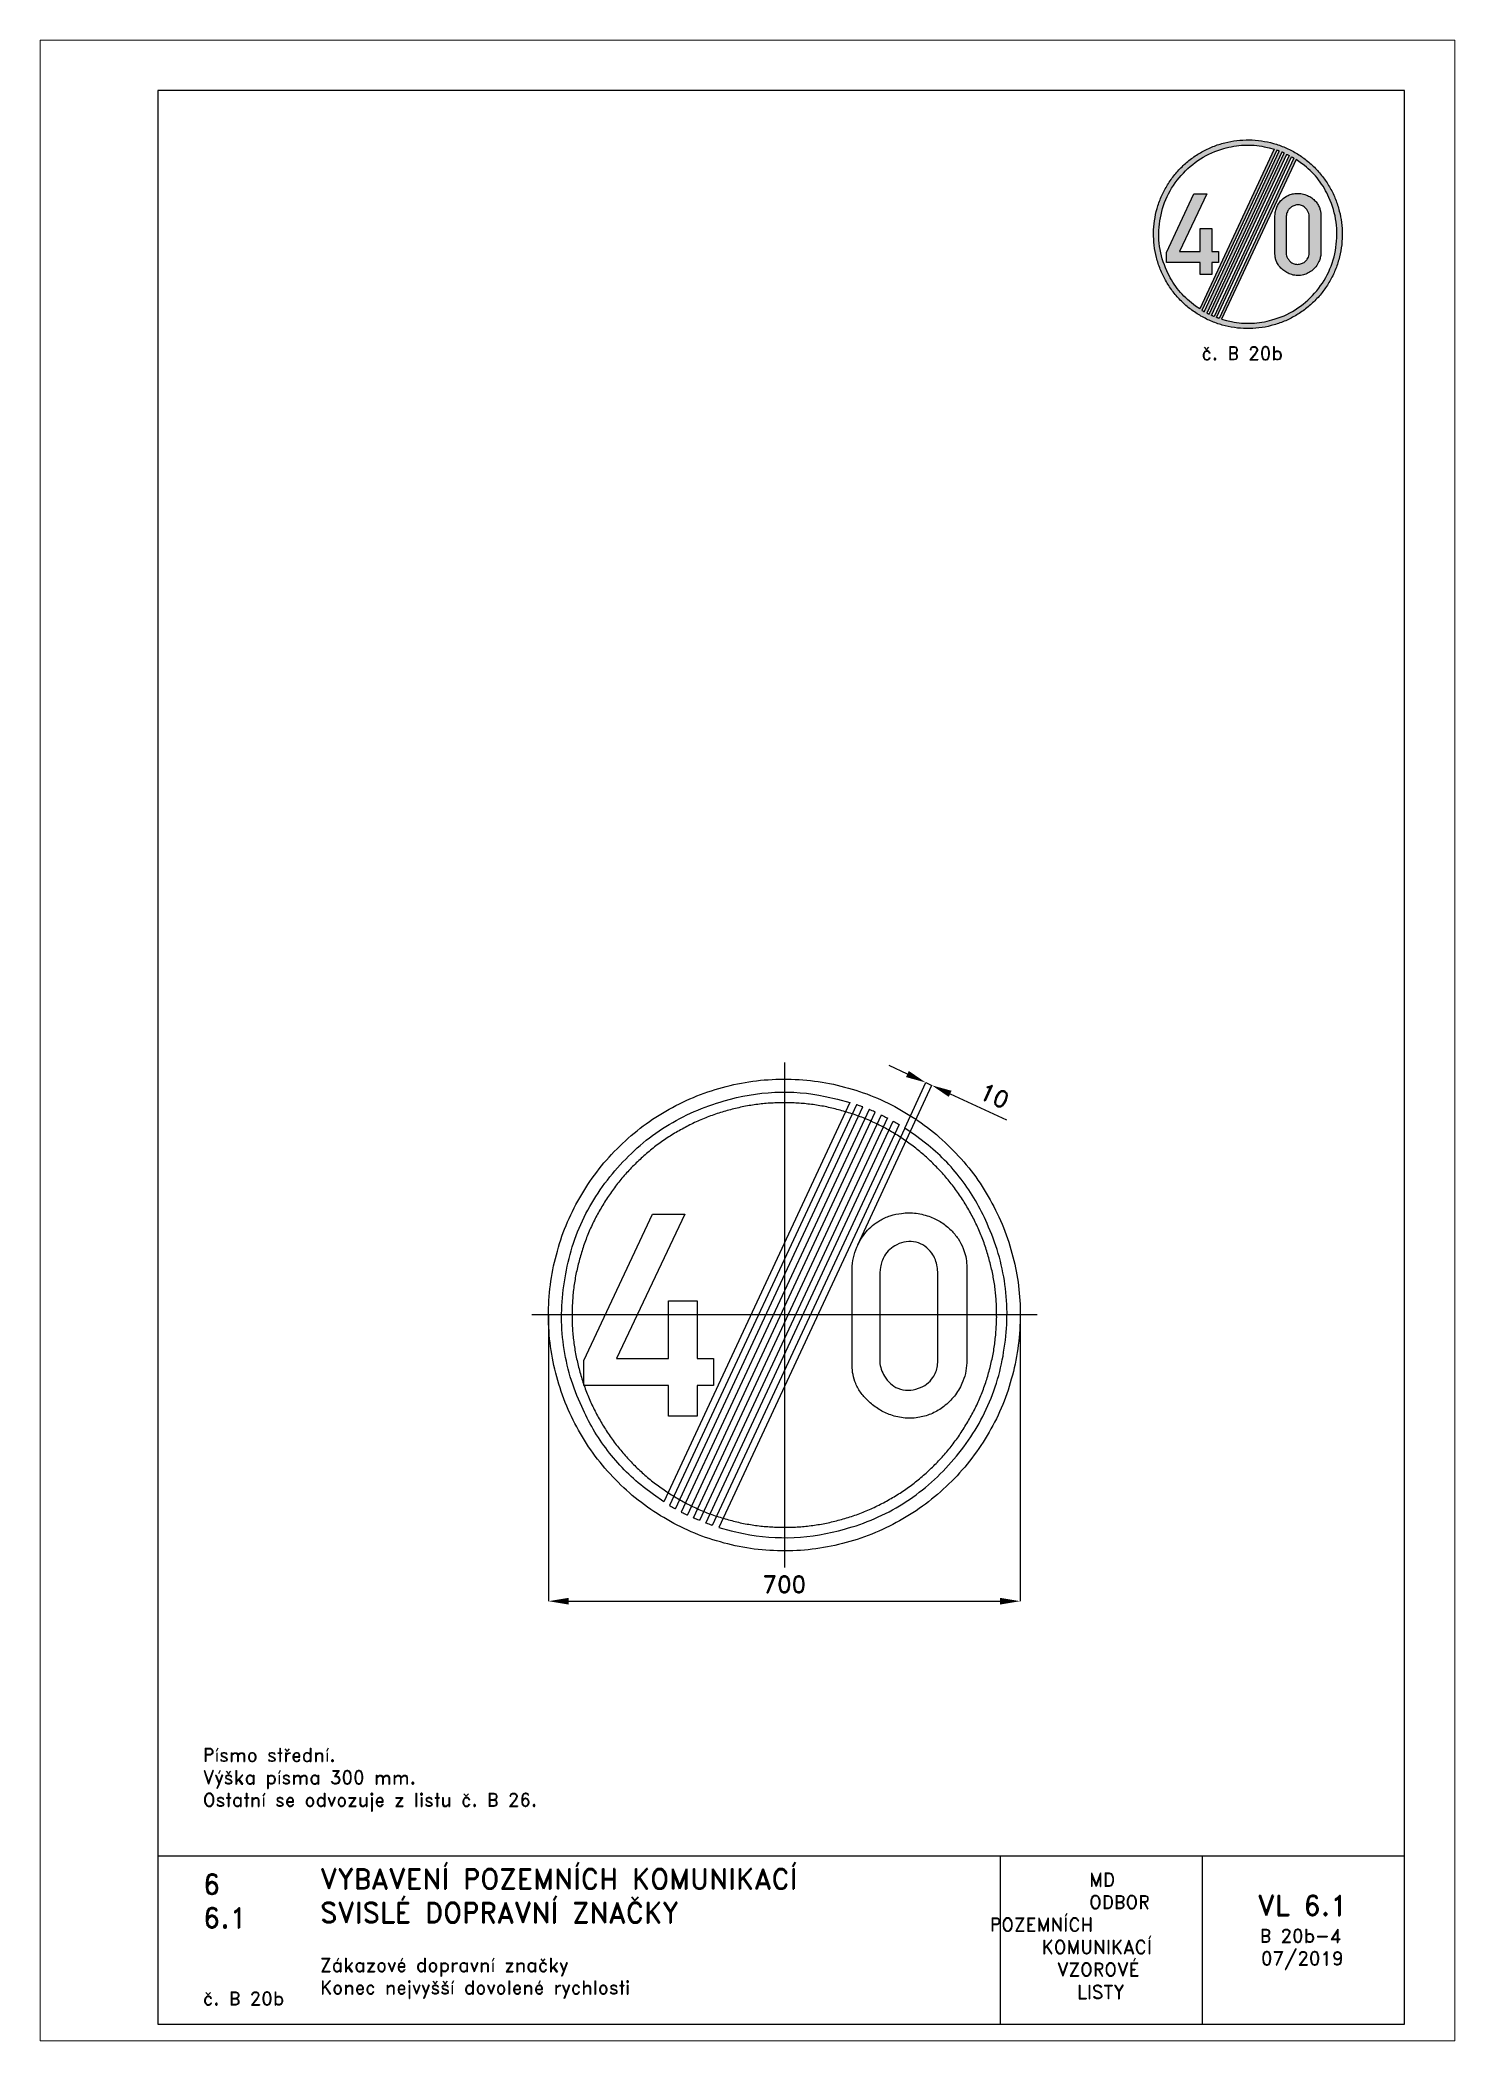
# Paper-space layout 'B 20b-4' of a CAD drawing. Header units: millimetres. Extents: x 0 to 210, y 0 to 297.
# The model-space entities are those that its viewports show. They can reach past a viewport. Long polylines and large blocks are cut down to what shows.
import ezdxf

# ---------------------------------------------------------------- set-up
doc = ezdxf.new("R2010")
doc.units = ezdxf.units.MM
doc.header["$LTSCALE"] = 5
doc.linetypes.add('ČERCHOVANÁX2', pattern=[2, 1, -0.5, 0, -0.5])
doc.linetypes.add('ČÁRKOVANÁX2', pattern=[1.5, 1, -0.5])
for name, color, linetype in [('Kóty', 2, 'Continuous'), ('Rozpiska', 7, 'Continuous'), ('Značka', 7, 'Continuous')]:
    doc.layers.add(name, color=color, linetype=linetype)
doc.layers.add('Rámeček', color=6, linetype='Continuous', plot=False)
doc.styles.get("Standard").update_dxf_attribs({"font": 'romand.shx', "height": 25})
doc.dimstyles.get("Standard").update_dxf_attribs({"dimtxt": 25, "dimasz": 30, "dimexe": 0.18, "dimexo": 0.0625, "dimgap": 12.5, "dimtad": 1, "dimdec": 0, "dimzin": 0, "dimdsep": 46, "dimtxsty": 'Standard', "dimcen": 0.09, "dimadec": 0, "dimazin": 0, "dimtfac": 1, "dimtdec": 0, "dimtofl": 0, "dimtmove": 0, "dimatfit": 3, "dimfxl": 1, "dimtolj": 1, "dimtzin": 0, "dimarcsym": 0})

psp = doc.layouts.new('B 20b-4')

# ---------------------------------------------------------------- texts
at = {"layer": 'Rozpiska', "color": 7, "attachment_point": 1}
for s, width, heights, insert, char_height in [('\\pi7.08671;{\\C6;č. B 20b}', 27.98293665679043, [2.666666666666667], (165.2758677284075, 251.5084026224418), 2), ('Písmo střední.\\PVýška písma 300 mm.{\\H1.83333x; }\\POstatní se odvozuje z listu č. B 26. {\\H1.55556x; }', 155.5010732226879, [0], (24.16971776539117, 43.46028045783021), 2), ('6', 149.04217740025, [0], (24.16971776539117, 24.77143633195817), 3), ('{\\C6;VYBAVENÍ POZEMNÍCH KOMUNIKACÍ\\P}SVISLÉ DOPRAVNÍ ZNAČKY{\\H1.34524x; }', 149.04217740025, [0], (41.56166878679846, 25.56072462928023), 3), ('\\pi14.7414;{\\C6;MD\\P\\pi2.36044;}ODBOR POZEMNÍCH{\\H1.57143x; }\\P\\pi7.69378;KOMUNIKACÍ{\\H1.5x; }\\P\\pi9.97949;{\\C6;VZOROVÉ\\H1.47619x; \\H0.67742x;\\P\\pi12.93187;LISTY\\H1.26984x; }', 33.10184048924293, [0], (140.9534725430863, 24.94523992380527), 2), ('\\pi1.03113;{\\H1.5x;\\C6;VL 6.1\\P\\pi1.36443;\\H0.66667x;B 20b-4\\H1.66666x; \\H0.6x;\\P\\pi1.5549;07/2019\\H1.80159x; }', 16.06225436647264, [0], (179.6550617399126, 21.60975232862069), 2), ('6.1', 149.04217740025, [0], (24.16971776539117, 19.77734483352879), 3), ('{\\C6;Zákazové dopravní značky\\P}Konec nejvyšší dovolené rychlosti{\\H1.83333x; }', 149.04217740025, [0], (41.56166878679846, 12.28505153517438), 2), ('{\\C6;č. B 20b}', 21.57220710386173, [2.666666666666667], (24.16971776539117, 7.302420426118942), 2)]:
    psp.add_mtext_dynamic_manual_height_columns(s, width=width, gutter_width=100, heights=heights, dxfattribs=dict(at, insert=insert, char_height=char_height))

msp = doc.modelspace()

# ---------------------------------------------------------------- texts
at = {"layer": 'Kóty', "insert": (311.8935763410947, 325.3177540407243), "char_height": 25, "attachment_point": 5, "rotation": 335.1333430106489}
msp.add_mtext('\\A1;10', dxfattribs=at)

# ---------------------------------------------------------------- blocks, each defined once
blk = doc.blocks.new('*D2')
at = {"layer": 'Defpoints', "color": 0, "transparency": 16777216}
for p in [(-350.0407403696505, 0), (349.9689999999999, -3.464999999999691), (349.9689999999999, -424.8172426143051)]:
    blk.add_point(p, dxfattribs=at)
at = {"layer": 'Kóty', "color": 0, "lineweight": -2, "transparency": 16777216}
for p, q in [((-350.0407403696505, -0.0625), (-350.0407403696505, -424.9972426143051)), ((349.9689999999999, -3.527499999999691), (349.9689999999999, -424.9972426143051)), ((-320.0407403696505, -424.8172426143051), (319.9689999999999, -424.8172426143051))]:
    blk.add_line(p, q, dxfattribs=at)
at = {"layer": 'Kóty', "color": 0, "transparency": 16777216}
for points in [[(-320.0407403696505, -419.8172426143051), (-320.0407403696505, -429.8172426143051), (-350.0407403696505, -424.8172426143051)], [(319.9689999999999, -419.8172426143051), (319.9689999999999, -429.8172426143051), (349.9689999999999, -424.8172426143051)]]:
    blk.add_solid(points, dxfattribs=at)
at = {"layer": 'Kóty', "color": 0, "transparency": 16777216, "insert": (-0.03587018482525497, -399.8172426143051), "char_height": 25, "attachment_point": 5}
blk.add_mtext('\\A1;700', dxfattribs=at)

# ---------------------------------------------------------------- dimensions: what is measured, and where the dimension line sits
at = {"layer": 'Kóty'}
dim = msp.add_linear_dim(base=(349.9689999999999, -424.8172426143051), p1=(-350.0407403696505, 0), p2=(349.9689999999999, -3.464999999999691), dimstyle='Standard', dxfattribs=at)
dim.commit()
dim.dimension.update_dxf_attribs({"geometry": '*D2', "text_midpoint": (-0.03587018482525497, -399.8172426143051)})

# ---------------------------------------------------------------- linework, layer by layer
at = {"layer": 'Kóty'}
for p, q in [((182.6626533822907, 357.6587466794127), (155.4439869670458, 370.2739834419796)), ((109.2159277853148, 104.3116857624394), (218.9364865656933, 341.0450380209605)), ((178.9330000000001, 277.2400000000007), (209.957011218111, 345.2068219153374)), ((246.0794615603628, 328.2664892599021), (329.4636301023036, 289.6198115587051))]:
    msp.add_line(p, q, dxfattribs=at)
msp.add_lwpolyline([(209.8813197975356, 345.0435099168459), (218.8607951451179, 340.881726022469)], dxfattribs=at)
for points in [[(184.7651928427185, 362.1951910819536), (180.5601139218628, 353.122302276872), (209.8813197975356, 345.0435099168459)], [(248.1820010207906, 332.8029336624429), (243.976922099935, 323.7300448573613), (218.8607951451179, 340.881726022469)]]:
    msp.add_solid(points, dxfattribs=at)
at = {"layer": 'Značka', "color": 6, "linetype": 'ČERCHOVANÁX2', "lineweight": 25, "ltscale": 5}
for p, q in [((0, 375), (0, -375)), ((375.0000000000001, 0), (-375, 0))]:
    msp.add_line(p, q, dxfattribs=at)
at = {"layer": 'Značka', "color": 5}
for points in [[(349.9879999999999, -0.02999999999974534, -0.00162509), (349.9799999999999, -2.319999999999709), (349.958, -4.609999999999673, -0.0321675), (346.474, -50.23999999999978, -0.0357231), (336.8469999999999, -95.02999999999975, -0.0366652), (321.8149999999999, -138.29, -0.0347532), (300.7799999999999, -178.9799999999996, -0.0340411), (274.9499999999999, -216.8000000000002, -0.034446), (244.2149999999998, -250.7399999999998, -0.0345657), (209.4989999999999, -280.5900000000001, -0.03442290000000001), (171.0049999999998, -305.3999999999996, -0.0343894), (129.737, -325.25, -0.0344172), (86.14199999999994, -339.2599999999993, -0.0344247), (41.14399999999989, -347.75, -0.0344022), (-4.592999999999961, -350, -0.0344081), (-50.25600000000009, -346.5599999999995, -0.0344068), (-95.01600000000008, -336.8899999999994, -0.0344078), (-138.2320000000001, -321.75, -0.0344122), (-178.965, -300.8199999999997, -0.0344031), (-216.7880000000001, -275.0099999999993, -0.0344162), (-250.7180000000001, -244.2599999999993, -0.0344241), (-280.5718000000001, -209.5299999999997, -0.03441), (-305.3856000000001, -171.0500000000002, -0.0344148), (-325.2355000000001, -129.7799999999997, -0.0344182), (-339.2428000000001, -86.17999999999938, -0.0344143), (-347.73586, -41.1899999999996, -0.0344166), (-349.9820100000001, 4.550000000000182, -0.0344157), (-346.5393700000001, 50.21000000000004, -0.0344143), (-336.8713, 94.97000000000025, -0.0344185), (-321.7276000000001, 138.1900000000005, -0.0344206), (-300.8042, 178.9200000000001, -0.0344139), (-274.9915000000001, 216.75, -0.0344133), (-244.239, 250.6799999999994, -0.0344027), (-209.5160000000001, 280.5299999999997, -0.0344209), (-171.0290000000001, 305.3400000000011, -0.0344083), (-129.763, 325.1899999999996, -0.0344166), (-86.16600000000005, 339.1999999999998, -0.0344221), (-41.16800000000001, 347.6899999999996, -0.0344238), (4.568999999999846, 349.9399999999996, -0.0344187), (50.23200000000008, 346.5000000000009, -0.0344057), (94.99199999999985, 336.8300000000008, -0.0344279), (138.208, 321.6799999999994, -0.034446), (178.9409999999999, 300.7600000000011, -0.03442990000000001), (216.763, 274.9499999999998, -0.034407), (250.6940000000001, 244.1999999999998, -0.0344024), (280.554, 209.4700000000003, -0.0344901), (305.3619999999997, 170.9900000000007, -0.0344124), (325.1909999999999, 129.7300000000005, -0.03407619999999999), (339.2190000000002, 86.11999999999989, -0.0327913), (347.497, 43.35000000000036, -0.0342656), (349.9879999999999, -0.02999999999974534)], [(97.3649999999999, 315.2799999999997), (-178.957, -277.3000000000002), (-194.4130000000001, -266.3899999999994), (-209.5200000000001, -254.9899999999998, -0.0609735), (-262.2657, -201.1999999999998, -0.061376), (-300.7810000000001, -135.8199999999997, -0.0762987), (-327.6659000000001, -45.31999999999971, -0.0762487), (-326.3295000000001, 49.13000000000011, -0.07607660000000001), (-299.7148000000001, 139.7800000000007, -0.0758456), (-247.4250000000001, 218.3400000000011, -0.07553560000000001), (-175.9100000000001, 279.8000000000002, -0.07422260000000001), (-89.32400000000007, 317.6500000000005, -0.0613582), (-14.36900000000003, 330.6099999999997, -0.0667617), (60.63299999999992, 324.3499999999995), (79.082, 320.1400000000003), (97.3649999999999, 315.2799999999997)], [(178.9330000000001, 277.2400000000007), (-97.38900000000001, -315.3400000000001), (-79.09600000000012, -320.1599999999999), (-60.65700000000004, -324.4099999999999, 0.0609832), (14.45699999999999, -330.2399999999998, 0.0613746), (89.29999999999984, -317.71, 0.0762959), (175.9039999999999, -280.1399999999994, 0.07624539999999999), (247.401, -218.3999999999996, 0.07607660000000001), (299.7309999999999, -139.75, 0.0758451), (326.3059999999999, -49.1899999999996, 0.07553689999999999), (327.4119999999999, 45.09000000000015, 0.0742174), (300.7569999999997, 135.7600000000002, 0.0613706), (262.5029999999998, 201.5, 0.0667497), (209.496, 254.9299999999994), (194.4129999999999, 266.3599999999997), (178.9330000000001, 277.2400000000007)], [(100.5000000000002, 63.10000000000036), (100.47, 65.78000000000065, -0.00590694), (100.49, 68.47000000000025, -0.0490219), (102.4599999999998, 84.86999999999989, -0.0499845), (107.6499999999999, 100.7200000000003, -0.07952680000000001), (121.4300000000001, 123.3600000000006, -0.0890895), (141.6800000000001, 140.1300000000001, -0.05975269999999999), (157.1800000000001, 147.3000000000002, -0.05198200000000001), (173.9300000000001, 150.8800000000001, -0.062026), (195.78, 150.9000000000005, -0.0644748), (216.8999999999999, 145.5, -0.0554261), (233.2299999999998, 137.3299999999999, -0.0554862), (247.3700000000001, 125.7800000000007, -0.0511166), (257.7500000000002, 113.3000000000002, -0.0548875), (265.28, 98.94000000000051, -0.0452396), (269.1099999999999, 86.61000000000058, -0.045999), (270.6499999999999, 73.85000000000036, -0.0122859), (270.72, 69.38000000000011, -0.004098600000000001), (270.6499999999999, 64.90999999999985), (270.6499999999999, -65.84000000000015), (270.6800000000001, -68.52999999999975, -0.00690348), (270.6499999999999, -71.21999999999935, -0.051789), (268.6299999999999, -86.76999999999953, -0.0497078), (263.49, -101.6899999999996, -0.06681369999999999), (252.3199999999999, -120.46, -0.0659173), (236.6200000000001, -135.6899999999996, -0.0611182), (219.7099999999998, -146, -0.0641567), (200.8100000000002, -151.8099999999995, -0.06966010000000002), (179.05, -152.9699999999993, -0.0674457), (157.8100000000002, -148.25, -0.0568192), (140.6699999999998, -140.1399999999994, -0.0495674), (125.5600000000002, -128.5299999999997, -0.04804369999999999), (114.1299999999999, -116.1499999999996, -0.06587689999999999), (105.8700000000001, -101.6899999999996, -0.05474830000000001), (101.8900000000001, -88.52999999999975, -0.0423536), (100.49, -74.80999999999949, -0.00917164), (100.4399999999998, -70.31999999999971, -0.00311119), (100.49, -65.84000000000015), (100.5000000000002, 63.10000000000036)], [(141.6800000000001, 63.10000000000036), (141.6800000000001, -65.84000000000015), (141.6600000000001, -67.63999999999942, 0.00952751), (141.6800000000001, -69.4399999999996, 0.07384960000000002), (143.78, -80.53999999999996, 0.0594957), (148.8399999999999, -90.9399999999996, 0.0707215), (157.3399999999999, -101.6199999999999, 0.09457510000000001), (168.5600000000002, -108.8400000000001, 0.108407), (183.5600000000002, -111.8099999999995, 0.08759860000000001), (198.99, -108.8400000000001, 0.0781353), (211.1899999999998, -102.5, 0.0881652), (220.49, -92.71999999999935, 0.0617929), (224.8599999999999, -84.53999999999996, 0.0611989), (227.1200000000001, -75.59000000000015, 0.0251801), (227.55, -70.72999999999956, 0.00845252), (227.6499999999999, -65.84000000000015), (227.6499999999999, 63.10000000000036), (227.3700000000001, 67.34000000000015, 0.01649), (226.8999999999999, 71.5600000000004, 0.0583293), (224.0699999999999, 82.11999999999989, 0.06473480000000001), (218.7099999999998, 91.75, 0.0880917), (208.53, 101.9900000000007, 0.0978864), (195.4300000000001, 107.8800000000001, 0.09983439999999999), (180.8399999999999, 108.79, 0.08828960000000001), (166.78, 104.3100000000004, 0.0741227), (156.4300000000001, 97.28000000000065, 0.0756717), (148.6800000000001, 87.63000000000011, 0.0526207), (144.8199999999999, 79.51000000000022, 0.0460881), (142.6200000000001, 70.8100000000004), (142.0800000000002, 66.96000000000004), (141.6800000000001, 63.10000000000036)]]:
    msp.add_lwpolyline(points, format="xyb", dxfattribs=at)
at = {"layer": 'Značka', "color": 6, "linetype": 'ČÁRKOVANÁX2', "ltscale": 2.5}
msp.add_lwpolyline([(314.9879898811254, 0.1698719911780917, -0.001737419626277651), (314.9811211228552, -2.035182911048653), (314.9600092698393, -4.232734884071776, -0.03213712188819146), (311.8189758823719, -45.33803066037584, -0.03606034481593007), (303.1326116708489, -85.62220132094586, -0.03701202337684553), (289.684128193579, -124.4117048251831, -0.03498254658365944), (270.7390531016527, -161.0182854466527, -0.03426550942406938), (247.4568361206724, -195.1406846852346, -0.03464069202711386), (219.7828019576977, -225.6775254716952, -0.03476112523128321), (188.5670843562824, -252.5390658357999, -0.0346197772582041), (153.9064971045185, -274.8598200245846, -0.03458608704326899), (116.7683546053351, -292.7413205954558, -0.03461077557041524), (77.52605854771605, -305.3361896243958, -0.03461831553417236), (37.03537326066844, -312.9919910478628, -0.03459640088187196), (-4.137547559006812, -315.002109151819, -0.03460233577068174), (-45.23403939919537, -311.9221606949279, -0.03460330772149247), (-85.5159876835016, -303.2030443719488, -0.0346043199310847), (-124.4168961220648, -289.5919076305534, -0.0346094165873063), (-161.0677475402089, -270.7409375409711, -0.03460028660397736), (-195.1197362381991, -247.5238881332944, -0.03460935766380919), (-225.6463678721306, -219.8372162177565, -0.03461727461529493), (-252.5239321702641, -188.5939757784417, -0.0346034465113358), (-274.8479373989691, -153.9470629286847, -0.03460823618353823), (-292.7258916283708, -116.8136835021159, -0.03461424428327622), (-305.3189069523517, -77.56429521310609, -0.03461036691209), (-312.9783395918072, -37.07724240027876, -0.03461188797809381), (-314.9841474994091, 4.091691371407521, -0.03461100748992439), (-311.901920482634, 45.18535166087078, -0.03461009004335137), (-303.1843499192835, 85.46999303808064, -0.03461429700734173), (-289.570457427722, 124.3726854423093, -0.0346175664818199), (-270.7238835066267, 161.0248610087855, -0.03461079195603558), (-247.505044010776, 195.0821727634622, -0.03460685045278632), (-219.8167253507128, 225.6078668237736, -0.03459619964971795), (-188.5777469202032, 252.4837960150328, -0.03461735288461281), (-153.9283047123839, 274.8010520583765, -0.03460467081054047), (-116.7949665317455, 292.6810764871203, -0.03461026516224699), (-77.55035285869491, 305.2761139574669, -0.03461580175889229), (-37.05919273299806, 312.9320123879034, -0.0346190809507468), (4.113160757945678, 314.9421058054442, -0.03461394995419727), (45.20930594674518, 311.8622670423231, -0.03459973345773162), (85.48923929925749, 303.1438422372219, -0.03462205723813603), (124.3849779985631, 289.5253104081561, -0.0346421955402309), (161.0462774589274, 270.6794452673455, -0.03462600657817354), (195.0929264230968, 247.4653149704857, -0.03460047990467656), (225.6234911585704, 219.7760583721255, -0.03459580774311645), (252.509189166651, 188.5298809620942, -0.03468324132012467), (274.8193095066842, 153.8960576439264, -0.0346051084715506), (292.6773482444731, 116.7738258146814, -0.03427461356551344), (305.3054786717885, 77.46339447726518, -0.03299222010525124), (312.7728108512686, 38.96471916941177, -0.03443417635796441)], format="xyb", close=True, dxfattribs=at)
at = {"layer": 'Značka', "color": 5}
for points in [[(106.9449999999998, 312.1600000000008), (-170.4100000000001, -282.6300000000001), (-169.98, -282.8899999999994), (-169.5490000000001, -283.1499999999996), (-167.823, -284.1799999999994), (-166.091, -285.1899999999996), (-164.3530000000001, -286.1999999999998), (-162.6080000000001, -287.1899999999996), (-162.1700000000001, -287.4399999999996), (-161.7330000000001, -287.6899999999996), (116.3939999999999, 308.7600000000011), (115.9239999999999, 308.9299999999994), (115.4529999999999, 309.1099999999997), (113.5699999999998, 309.8100000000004), (111.6819999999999, 310.4900000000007), (109.7899999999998, 311.170000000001), (107.8939999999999, 311.8300000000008), (107.419, 311.9900000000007), (106.9449999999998, 312.1600000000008)], [(125.7129999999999, 305.0800000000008), (-152.926, -292.46), (-152.4830000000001, -292.6899999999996), (-152.0390000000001, -292.9299999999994), (-150.2610000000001, -293.8400000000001), (-148.4760000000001, -294.75), (-146.687, -295.6399999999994), (-144.8910000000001, -296.5299999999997), (-144.441, -296.75), (-143.9920000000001, -296.96), (134.9039999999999, 301.1300000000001), (134.448, 301.3300000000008), (133.9910000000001, 301.54), (132.16, 302.3499999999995), (130.324, 303.1400000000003), (128.4829999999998, 303.9299999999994), (126.638, 304.6999999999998), (126.176, 304.8900000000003), (125.7129999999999, 305.0800000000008)], [(152.9019999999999, 292.4000000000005), (-125.7370000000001, -305.1399999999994), (-126.2, -304.9499999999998), (-126.662, -304.7599999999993), (-128.5070000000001, -303.9899999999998), (-130.3480000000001, -303.1999999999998), (-132.1840000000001, -302.4099999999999), (-134.015, -301.5999999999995), (-134.4720000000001, -301.3899999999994), (-134.928, -301.1899999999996), (143.968, 296.9000000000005), (144.417, 296.6899999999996), (144.8669999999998, 296.4700000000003), (146.6619999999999, 295.5800000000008), (148.4519999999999, 294.6899999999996), (150.237, 293.7799999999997), (152.015, 292.8699999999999), (152.4589999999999, 292.6300000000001), (152.9019999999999, 292.4000000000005)], [(170.3860000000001, 282.5700000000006), (-106.9690000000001, -312.2199999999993), (-107.4430000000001, -312.0500000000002), (-107.918, -311.8899999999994), (-109.8140000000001, -311.2299999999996), (-111.706, -310.5500000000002), (-113.5940000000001, -309.8699999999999), (-115.4770000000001, -309.1700000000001), (-115.948, -308.9899999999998), (-116.418, -308.8199999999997), (161.7089999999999, 287.6300000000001), (162.1459999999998, 287.3800000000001), (162.5839999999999, 287.1300000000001), (164.3280000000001, 286.1400000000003), (166.0670000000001, 285.1300000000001), (167.7999999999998, 284.1199999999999), (169.5249999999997, 283.0900000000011), (169.956, 282.8300000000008), (170.3860000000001, 282.5700000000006)], [(-172.1468125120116, -150.0299999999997), (-172.1468125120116, -104.75), (-297.5268125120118, -104.75), (-297.5268125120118, -67.34000000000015), (-195.806812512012, 149.5600000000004), (-147.6168125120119, 149.5600000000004), (-249.3368125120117, -64.46999999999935), (-172.1468125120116, -64.46999999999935), (-172.1468125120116, 21.03000000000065), (-129.3368125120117, 20.88000000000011), (-129.3368125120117, -64.46999999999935), (-104.956812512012, -64.46999999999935), (-104.956812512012, -104.75), (-129.3368125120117, -104.75), (-129.3368125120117, -150.0299999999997), (-172.1468125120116, -150.0299999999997)]]:
    msp.add_lwpolyline(points, dxfattribs=at)

msp.set_redraw_order([(e.dxf.handle, doc.entitydb.next_handle()) for e in msp.query("TEXT MTEXT ATTDEF DIMENSION ARC_DIMENSION")])  # texts and dimensions are drawn at this point

# ---------------------------------------------------------------- hatches: boundary and pattern name
at = {"layer": 'Značka'}
h = psp.add_hatch(color=7, dxfattribs=at)
h.dxf.hatch_style = 1
edge = h.paths.add_edge_path(flags=16)
edge.add_line((186.4248501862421, 279.2628594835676), (175.371650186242, 255.5596594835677))
edge.add_line((175.371650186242, 255.5596594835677), (176.103650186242, 255.366859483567))
edge.add_line((176.103650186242, 255.366859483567), (176.8412501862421, 255.1968594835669))
edge.add_arc((179.2958958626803, 267.3509618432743), 12.39949553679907, 258.5821135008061, 272.5411462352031)
edge.add_arc((179.3085692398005, 267.3623560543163), 12.4103236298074, 272.4803611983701, 286.5286932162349)
edge.add_arc((179.6758202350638, 267.5021394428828), 12.44601935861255, 284.7245293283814, 302.1762915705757)
edge.add_arc((179.6828902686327, 267.5243663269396), 12.46108026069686, 302.0943529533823, 319.5345628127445)
edge.add_arc((179.9313380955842, 267.8490965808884), 12.48948374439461, 317.6611715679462, 335.0629867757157)
edge.add_arc((179.915913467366, 267.8790155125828), 12.51610182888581, 334.968564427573, 352.3167622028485)
edge.add_arc((179.9313332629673, 268.2360552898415), 12.55360120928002, 350.6922029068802, 367.9708752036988)
edge.add_arc((179.6811314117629, 268.2192362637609), 12.80373077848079, 7.890152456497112, 24.86839993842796)
edge.add_arc((179.8599846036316, 268.7071949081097), 12.44168635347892, 23.1757668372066, 37.22215810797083)
edge.add_arc((180.7382516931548, 269.3969947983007), 11.32507521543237, 37.13101709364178, 52.40601097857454)
edge.add_line((187.6472501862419, 278.370459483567), (187.043650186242, 278.8276594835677))
edge.add_line((187.043650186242, 278.8276594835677), (186.4248501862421, 279.2628594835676))
edge = h.paths.add_edge_path(flags=16)
edge.add_line((183.1620501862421, 280.7844594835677), (172.108850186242, 257.0812594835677))
edge.add_line((172.108850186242, 257.0812594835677), (171.4908501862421, 257.5176594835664))
edge.add_line((171.4908501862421, 257.5176594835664), (170.8864501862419, 257.9736594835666))
edge.add_arc((178.6205435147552, 267.6667904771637), 12.40052370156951, 217.456743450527, 231.4138353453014, ccw=False)
edge.add_arc((178.6190955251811, 267.6855223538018), 12.41077628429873, 203.4812611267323, 217.5294561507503, ccw=False)
edge.add_arc((178.4908017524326, 268.0529833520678), 12.4455752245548, 187.8161034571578, 205.2684809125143, ccw=False)
edge.add_arc((178.5025460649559, 268.0760441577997), 12.46036467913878, 170.472669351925, 187.9138134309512, ccw=False)
edge.add_arc((178.5932661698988, 268.4725599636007), 12.49080500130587, 154.9338965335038, 172.3356205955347, ccw=False)
edge.add_arc((178.6230882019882, 268.4809583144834), 12.51427667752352, 137.6774862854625, 155.0265727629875, ccw=False)
edge.add_arc((178.8910142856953, 268.7227510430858), 12.55471113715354, 122.0386509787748, 139.3168447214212, ccw=False)
edge.add_arc((179.0340818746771, 268.5202708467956), 12.80225526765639, 105.12126162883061, 122.10069433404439, ccw=False)
edge.add_arc((179.2977060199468, 268.9691713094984), 12.44321714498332, 92.78804860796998, 106.8325676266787, ccw=False)
edge.add_arc((179.2589675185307, 270.0885617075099), 11.3232784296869, 77.5897688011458, 92.86777448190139, ccw=False)
edge.add_line((181.692450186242, 281.1472594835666), (182.430450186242, 280.978859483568))
edge.add_line((182.430450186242, 280.978859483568), (183.1620501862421, 280.7844594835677))
h.paths.add_polyline_path([(186.082850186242, 279.4760594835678), (174.988450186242, 255.6844594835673), (174.9696501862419, 255.6912594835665), (174.950450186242, 255.6976594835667), (174.8748501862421, 255.7240594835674), (174.799250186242, 255.7512594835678), (174.7236501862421, 255.7784594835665), (174.648050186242, 255.8064594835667), (174.6292501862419, 255.8136594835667), (174.6104501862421, 255.8204594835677), (185.735650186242, 279.6784594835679), (185.7532501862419, 279.6684594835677), (185.7708501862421, 279.6584594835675), (185.8404501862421, 279.6188594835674), (185.9100501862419, 279.5784594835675), (185.979250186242, 279.5380594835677), (186.048450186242, 279.496859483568), (186.065650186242, 279.486459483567)], flags=16)
h.paths.add_polyline_path([(185.383250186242, 279.8692594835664), (174.237650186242, 255.9676594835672), (174.219250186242, 255.975259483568), (174.2008501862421, 255.982859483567), (174.1268501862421, 256.0136594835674), (174.0532501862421, 256.0452594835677), (173.9800501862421, 256.0768594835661), (173.906850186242, 256.1092594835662), (173.8884501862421, 256.1176594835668), (173.8700501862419, 256.1256594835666), (185.0260501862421, 280.0492594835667), (185.0440501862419, 280.0408594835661), (185.0620501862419, 280.0320594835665), (185.1336501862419, 279.9964594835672), (185.2052501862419, 279.960859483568), (185.2768501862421, 279.9244594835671), (185.348050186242, 279.8880594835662), (185.3656501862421, 279.8784594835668)], flags=16)
h.paths.add_polyline_path([(184.2960501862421, 280.3764594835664), (173.150450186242, 256.4748594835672), (173.1680501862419, 256.4656594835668), (173.1856501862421, 256.4560594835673), (173.2568501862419, 256.4196594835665), (173.3284501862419, 256.3832594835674), (173.4000501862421, 256.3476594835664), (173.4716501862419, 256.3120594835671), (173.4896501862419, 256.3032594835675), (173.507650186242, 256.2948594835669), (184.6636501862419, 280.218459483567), (184.645250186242, 280.2264594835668), (184.6268501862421, 280.2348594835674), (184.553650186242, 280.2672594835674), (184.480450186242, 280.2988594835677), (184.406850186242, 280.3304594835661), (184.332850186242, 280.3612594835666), (184.314450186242, 280.3688594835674)], flags=16)
h.paths.add_polyline_path([(183.5452501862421, 280.6596594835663), (172.4508501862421, 256.8680594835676), (172.4680501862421, 256.8576594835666), (172.4852501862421, 256.8472594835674), (172.554450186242, 256.8060594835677), (172.6236501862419, 256.7656594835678), (172.693250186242, 256.725259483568), (172.762850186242, 256.6856594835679), (172.7804501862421, 256.6756594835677), (172.7980501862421, 256.6656594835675), (183.923250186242, 280.5236594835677), (183.9044501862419, 280.5304594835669), (183.8856501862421, 280.5376594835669), (183.810050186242, 280.5656594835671), (183.7344501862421, 280.5928594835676), (183.658850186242, 280.6200594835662), (183.5832501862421, 280.6464594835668), (183.5640501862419, 280.6528594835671)], flags=16)
edge = h.paths.add_edge_path()
edge.add_arc((178.9403081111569, 268.1888199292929), 14.32655187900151, 359.5666329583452, 359.9329704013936, ccw=False)
edge.add_arc((177.8968536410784, 268.1688882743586), 15.36985093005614, 359.32887275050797, 359.67035305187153, ccw=False)
edge.add_arc((179.0273689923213, 268.1568426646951), 14.23927209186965, 351.95343349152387, 359.3240559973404, ccw=False)
edge.add_arc((180.4131505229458, 267.9598518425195), 12.8395597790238, 343.77365291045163, 351.95821994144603, ccw=False)
edge.add_arc((180.6566331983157, 267.6010290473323), 12.50856555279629, 336.64182236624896, 345.0402350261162, ccw=False)
edge.add_arc((180.0235313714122, 267.8754860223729), 13.19859721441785, 328.6771196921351, 336.6376862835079, ccw=False)
edge.add_arc((179.685703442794, 267.8360167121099), 13.46829563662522, 321.7683242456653, 329.5677137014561, ccw=False)
edge.add_arc((179.8094954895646, 267.7328508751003), 13.30721244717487, 313.89587263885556, 321.7874002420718, ccw=False)
edge.add_arc((179.7166897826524, 267.5787742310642), 13.2616691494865, 306.727235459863, 314.64636967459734, ccw=False)
edge.add_arc((179.6791660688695, 267.6208095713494), 13.31780044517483, 298.86180305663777, 306.7484777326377, ccw=False)
edge.add_arc((179.5173018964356, 267.5461242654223), 13.33170947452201, 291.74715060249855, 299.62599648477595, ccw=False)
edge.add_arc((179.5188789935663, 267.5366172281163), 13.32229489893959, 283.87156852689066, 291.7559998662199, ccw=False)
edge.add_arc((179.3496988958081, 267.4867902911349), 13.31564717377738, 276.74334803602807, 284.6297251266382, ccw=False)
edge.add_arc((179.3451943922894, 267.4982239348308), 13.32753101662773, 268.8755350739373, 276.75680742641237, ccw=False)
edge.add_arc((179.1690340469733, 267.4965185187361), 13.3235326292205, 261.75019454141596, 269.632817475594, ccw=False)
edge.add_arc((179.1691403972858, 267.4975746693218), 13.3245931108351, 253.86783935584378, 261.75039361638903, ccw=False)
edge.add_arc((178.9976492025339, 267.5473882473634), 13.3259923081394, 246.75353105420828, 254.6356732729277, ccw=False)
edge.add_arc((178.9989946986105, 267.544932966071), 13.32426759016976, 238.8612418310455, 246.74404789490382, ccw=False)
edge.add_arc((178.8462130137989, 267.6406429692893), 13.32840118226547, 231.7553078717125, 239.6361681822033, ccw=False)
edge.add_arc((178.840095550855, 267.6336783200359), 13.31914449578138, 223.871945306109, 231.7574296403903, ccw=False)
edge.add_arc((178.7189730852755, 267.7589641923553), 13.31979766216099, 216.7357322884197, 224.6215599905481, ccw=False)
edge.add_arc((178.7177073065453, 267.7631727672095), 13.3213011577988, 208.8703456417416, 216.7534950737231, ccw=False)
edge.add_arc((178.6324320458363, 267.9175276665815), 13.32231858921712, 201.7443693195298, 209.6287777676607, ccw=False)
edge.add_arc((178.6286813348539, 267.9191545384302), 13.31943777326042, 193.8707215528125, 201.7568468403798, ccw=False)
edge.add_arc((178.5833677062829, 268.0895479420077), 13.31746111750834, 186.7438859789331, 194.6291871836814, ccw=False)
edge.add_arc((178.5887596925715, 268.0935059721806), 13.32328100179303, 178.8742760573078, 186.7580664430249, ccw=False)
edge.add_arc((178.5896490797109, 268.2700006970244), 13.32187172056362, 171.7497023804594, 179.6333096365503, ccw=False)
edge.add_arc((178.5897540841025, 268.270333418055), 13.32192789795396, 163.8670496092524, 171.7511833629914, ccw=False)
edge.add_arc((178.6389265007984, 268.4423998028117), 13.32255422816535, 156.7525123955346, 164.6366919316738, ccw=False)
edge.add_arc((178.6339746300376, 268.4428692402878), 13.31781920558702, 148.8593304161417, 156.7459593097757, ccw=False)
edge.add_arc((178.7311785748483, 268.5955997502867), 13.32326226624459, 141.7537856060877, 149.637690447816, ccw=False)
edge.add_arc((178.7306199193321, 268.5968648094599), 13.32204041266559, 133.8728037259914, 141.7565712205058, ccw=False)
edge.add_arc((178.8584740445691, 268.7144459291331), 13.32702053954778, 126.73787261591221, 134.6194196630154, ccw=False)
edge.add_arc((178.8553002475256, 268.7253329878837), 13.31639803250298, 118.8688920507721, 126.75494866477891, ccw=False)
edge.add_arc((179.0134763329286, 268.8040701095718), 13.32498378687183, 111.7451590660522, 119.62798802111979, ccw=False)
edge.add_arc((179.0147503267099, 268.8077228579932), 13.32206319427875, 103.87149985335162, 111.75606853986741, ccw=False)
edge.add_arc((179.1841162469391, 268.856720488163), 13.31626463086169, 96.74353116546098, 104.6295419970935, ccw=False)
edge.add_arc((179.1880951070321, 268.8542476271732), 13.31918810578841, 88.87306282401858, 96.759279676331, ccw=False)
edge.add_arc((179.3649920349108, 268.8519236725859), 13.31920740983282, 81.74891263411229, 89.63409938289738, ccw=False)
edge.add_arc((179.3644536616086, 268.8460521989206), 13.32509537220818, 73.86798814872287, 81.75024482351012, ccw=False)
edge.add_arc((179.536106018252, 268.8049689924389), 13.31803410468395, 66.7390801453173, 74.6265102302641, ccw=False)
edge.add_arc((179.5435819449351, 268.8106160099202), 13.30989452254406, 58.86850289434, 66.75904617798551, ccw=False)
edge.add_arc((179.6940722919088, 268.7163216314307), 13.31398895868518, 51.74469591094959, 59.632675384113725, ccw=False)
edge.add_arc((179.6905975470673, 268.7044403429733), 13.32547110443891, 43.881582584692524, 51.764594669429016, ccw=False)
edge.add_arc((179.8097597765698, 268.57781019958), 13.32849244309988, 36.74723366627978, 44.629032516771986, ccw=False)
edge.add_arc((179.8431982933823, 268.6012534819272), 13.28767300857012, 28.85030411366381, 36.75249897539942, ccw=False)
edge.add_arc((179.9038402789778, 268.4326292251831), 13.31709850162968, 21.727213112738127, 29.61166734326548, ccw=False)
edge.add_arc((179.7744396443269, 268.3784140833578), 13.45737612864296, 13.929854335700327, 21.737690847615, ccw=False)
edge.add_arc((179.9725812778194, 268.2403146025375), 13.29954859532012, 7.20030157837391, 14.712822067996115, ccw=False)
edge.add_arc((180.5719874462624, 268.3138363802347), 12.69565440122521, -0.6398556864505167, 7.210170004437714, ccw=False)
h = psp.add_hatch(color=252, dxfattribs=at)
h.dxf.hatch_style = 1
h.paths.add_polyline_path([(172.1988501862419, 262.1720594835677), (172.1988501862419, 263.9832594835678), (167.1836501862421, 263.9832594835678), (167.1836501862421, 265.4796594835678), (171.2524501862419, 274.1556594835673), (173.1800501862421, 274.1556594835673), (169.1112501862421, 265.5944594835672), (172.1988501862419, 265.5944594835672), (172.1988501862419, 269.0144594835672), (173.9112501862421, 269.0084594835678), (173.9112501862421, 265.5944594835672), (174.8864501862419, 265.5944594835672), (174.8864501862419, 263.9832594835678), (173.9112501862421, 263.9832594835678), (173.9112501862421, 262.1720594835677)])
edge = h.paths.add_edge_path()
edge.add_line((183.287250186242, 270.6972594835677), (183.2860501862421, 270.8044594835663))
edge.add_arc((187.840256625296, 270.8244021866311), 4.554250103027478, 178.8971393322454, 180.2508945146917, ccw=False)
edge.add_arc((186.6636541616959, 270.839164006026), 3.37759068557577, 167.5373360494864, 178.7633411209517, ccw=False)
edge.add_arc((186.6325106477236, 270.849331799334), 3.3449883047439, 156.1461965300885, 167.5922739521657, ccw=False)
edge.add_arc((186.6776843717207, 270.9330690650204), 3.353781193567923, 139.5789522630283, 157.7668734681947, ccw=False)
edge.add_arc((186.3968865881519, 271.1881049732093), 2.974669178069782, 119.4477685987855, 139.8118154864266, ccw=False)
edge.add_arc((186.4401116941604, 271.3370961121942), 2.868322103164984, 107.98532416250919, 121.66337109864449, ccw=False)
edge.add_arc((186.5762891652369, 270.9232972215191), 3.303949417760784, 96.113043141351, 108.0157268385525, ccw=False)
edge.add_arc((186.6646622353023, 270.6996958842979), 3.536270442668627, 82.95388252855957, 97.15100674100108, ccw=False)
edge.add_arc((186.6867952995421, 270.8391781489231), 3.395130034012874, 68.27971833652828, 83.0358296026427, ccw=False)
edge.add_arc((186.8003437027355, 270.8926451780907), 3.304549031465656, 57.07604479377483, 69.7657873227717, ccw=False)
edge.add_arc((186.8040601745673, 270.894923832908), 3.300616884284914, 44.40522433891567, 57.10869854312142, ccw=False)
edge.add_arc((186.9345526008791, 270.929513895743), 3.183884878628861, 33.89890227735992, 45.603776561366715, ccw=False)
edge.add_arc((187.1194714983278, 271.0502954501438), 2.963035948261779, 21.38797549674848, 33.954654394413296, ccw=False)
edge.add_arc((187.2351399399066, 271.0393887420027), 2.859789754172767, 12.075530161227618, 22.436618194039, ccw=False)
edge.add_arc((187.2943463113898, 271.0483779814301), 2.800015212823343, 1.6143395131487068, 12.149107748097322, ccw=False)
edge.add_arc((186.4568822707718, 270.9808922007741), 3.639312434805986, -0.5106135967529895, 2.304965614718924, ccw=False)
edge.add_arc((179.1886703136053, 271.0298466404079), 10.90768351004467, 358.6331616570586, 359.5724863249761, ccw=False)
edge.add_line((190.0932501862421, 270.7696594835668), (190.0932501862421, 265.5396594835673))
edge.add_line((190.0932501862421, 265.5396594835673), (190.094450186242, 265.4320594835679))
edge.add_arc((186.1974503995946, 265.4217137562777), 3.89701351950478, -1.4300278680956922, 0.1521080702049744, ccw=False)
edge.add_arc((187.0583352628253, 265.4024575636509), 3.035917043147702, 346.66923795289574, 358.52780806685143, ccw=False)
edge.add_arc((186.9155255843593, 265.4355474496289), 3.182508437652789, 335.299554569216, 346.68237419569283, ccw=False)
edge.add_arc((186.7866870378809, 265.3946092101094), 3.283713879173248, 321.59826025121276, 336.8881077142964, ccw=False)
edge.add_arc((186.7456185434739, 265.4216827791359), 3.332718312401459, 306.586768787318, 321.6720773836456, ccw=False)
edge.add_arc((186.7132562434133, 265.2958943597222), 3.252572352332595, 294.3756665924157, 308.36552415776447, ccw=False)
edge.add_arc((186.7757824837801, 265.1508459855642), 3.094649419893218, 279.74606174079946, 294.4295701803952, ccw=False)
edge.add_arc((186.6987353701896, 265.186240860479), 3.14335439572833, 265.08189697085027, 281.02106740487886, ccw=False)
edge.add_arc((186.7010889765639, 265.283734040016), 3.240695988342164, 249.7541715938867, 265.1882129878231, ccw=False)
edge.add_arc((186.6595765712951, 265.4123066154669), 3.34799951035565, 238.1742497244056, 251.1822647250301, ccw=False)
edge.add_arc((186.9283606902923, 265.8407443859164), 3.853764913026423, 226.7872131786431, 238.1379345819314, ccw=False)
edge.add_arc((186.6319230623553, 265.6532521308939), 3.515237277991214, 217.2139835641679, 228.2163285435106, ccw=False)
edge.add_arc((185.8527274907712, 265.0648718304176), 2.538852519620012, 202.1983014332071, 217.2743910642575, ccw=False)
edge.add_arc((185.8189729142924, 265.0936437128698), 2.518778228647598, 190.5595399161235, 203.0944121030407, ccw=False)
edge.add_arc((186.548433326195, 265.2364169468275), 3.262056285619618, 180.9758758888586, 190.6768081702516, ccw=False)
edge.add_arc((188.1809641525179, 265.3251707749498), 4.896241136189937, 179.5870482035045, 181.6889743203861, ccw=False)
edge.add_arc((197.6853456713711, 265.2893508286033), 14.40067104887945, 179.0040497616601, 179.7170796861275, ccw=False)
edge.add_line((183.2868501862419, 265.5396594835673), (183.287250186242, 270.6972594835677))
edge = h.paths.add_edge_path(flags=16)
edge.add_line((184.9344501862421, 270.6972594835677), (184.9344501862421, 265.5396594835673))
edge.add_arc((190.4652709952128, 265.4422014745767), 5.531679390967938, 178.9905015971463, 179.7363112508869)
edge.add_arc((186.8231446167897, 265.452649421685), 1.889554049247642, 179.5448543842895, 181.7283327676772)
edge.add_arc((186.4713077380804, 265.4564703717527), 1.538060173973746, 182.2659163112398, 199.160329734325)
edge.add_arc((186.8614881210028, 265.5911306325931), 1.950823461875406, 199.1350257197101, 212.7543812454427)
edge.add_arc((186.8934460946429, 265.517945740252), 1.939707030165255, 210.4249693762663, 226.6062021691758)
edge.add_arc((186.5418363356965, 265.1398069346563), 1.423380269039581, 226.4336031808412, 248.0443404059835)
edge.add_arc((186.5803980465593, 265.1276729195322), 1.427113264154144, 246.4260900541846, 271.1744978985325)
edge.add_arc((186.5818053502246, 265.5081866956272), 1.807541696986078, 270.8826654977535, 290.9076694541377)
edge.add_arc((186.664390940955, 265.4983211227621), 1.77038563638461, 288.5241513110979, 306.3951338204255)
edge.add_arc((186.8001915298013, 265.3154980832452), 1.54264616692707, 306.3641673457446, 326.5180312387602)
edge.add_arc((186.8555281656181, 265.3325601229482), 1.506569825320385, 324.8155847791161, 338.9594903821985)
edge.add_arc((186.849882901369, 265.3385640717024), 1.51399851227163, 338.8241283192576, 352.8324120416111)
edge.add_arc((186.4317783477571, 265.4175209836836), 1.93886402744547, 352.0589693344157, 357.8286039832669)
edge.add_arc((182.5864065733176, 265.5601589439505), 5.786879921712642, 357.8599060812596, 359.7970348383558)
edge.add_line((188.373250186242, 265.5396594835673), (188.373250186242, 270.6972594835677))
edge.add_line((188.373250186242, 270.6972594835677), (188.3620501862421, 270.866859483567))
edge.add_arc((185.7942193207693, 270.6663157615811), 2.575650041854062, 4.465649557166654, 8.244536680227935)
edge.add_arc((186.4823988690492, 270.7633337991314), 1.880672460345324, 8.325830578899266, 21.67879151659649)
edge.add_arc((186.6414762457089, 270.8261356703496), 1.709647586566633, 21.69232327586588, 36.50777448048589)
edge.add_arc((186.6586457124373, 270.9014132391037), 1.65182792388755, 34.76307415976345, 54.90022291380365)
edge.add_arc((186.7504977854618, 271.0451965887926), 1.481395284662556, 54.60910950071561, 76.97177698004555)
edge.add_arc((186.7024077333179, 271.0598052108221), 1.478854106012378, 75.02860277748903, 97.83339775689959)
edge.add_arc((186.7231158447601, 270.8551864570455), 1.684401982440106, 97.58259247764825, 117.7647465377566)
edge.add_arc((186.6746667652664, 270.8163978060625), 1.697249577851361, 115.7070764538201, 132.6637390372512)
edge.add_arc((186.6373934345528, 270.8531630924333), 1.644956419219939, 132.5769021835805, 149.8865890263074)
edge.add_arc((186.6760963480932, 270.7845390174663), 1.713331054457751, 148.5506810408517, 160.5993446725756)
edge.add_arc((186.8997295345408, 270.7033267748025), 1.951243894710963, 160.5313308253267, 171.0864760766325)
edge.add_line((184.972050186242, 271.0056594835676), (184.950450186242, 270.8516594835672))
edge.add_line((184.950450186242, 270.8516594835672), (184.9344501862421, 270.6972594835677))

# ---------------------------------------------------------------- linework, layer by layer
at = {"layer": 'Rozpiska', "color": 7}
for p, q in [((17.5, 27.5), (202.5, 27.5)), ((142.5, 27.5), (142.5, 2.5)), ((172.5, 27.5), (172.5, 2.5))]:
    psp.add_line(p, q, dxfattribs=at)
psp.add_lwpolyline([(17.5, 2.5), (202.5, 2.5), (202.5, 289.5), (17.5, 289.5)], close=True, dxfattribs=at)
at = {"layer": 'Značka', "color": 7}
for points in [[(193.2668501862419, 268.1720594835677, -0.00159845), (193.266450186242, 268.0804594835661, -0.00148999), (193.265650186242, 267.9888594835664, -0.0321715), (193.1264501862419, 266.1636594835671, -0.0357271), (192.741250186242, 264.3720594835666, -0.0366614), (192.1400501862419, 262.6416594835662, -0.0347485), (191.298450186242, 261.0140594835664, -0.0340444), (190.2652501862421, 259.5012594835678, -0.0344469), (189.0360501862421, 258.1436594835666, -0.0345675), (187.6472501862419, 256.9496594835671, -0.0344257), (186.1076501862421, 255.957259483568, -0.03439150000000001), (184.456850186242, 255.1632594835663, -0.0344159), (182.7128501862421, 254.6028594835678, -0.0344244), (180.913250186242, 254.2632594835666, -0.0344021), (179.083650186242, 254.1732594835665, -0.034408), (177.2572501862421, 254.3108594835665, -0.0344077), (175.466850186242, 254.6976594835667, -0.0344059), (173.7380501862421, 255.3032594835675, -0.0344088), (172.108850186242, 256.1404594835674, -0.0344003), (170.5956501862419, 257.1728594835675, -0.0344205), (169.238450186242, 258.4028594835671, -0.034422), (168.044450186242, 259.7920594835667, -0.0344103), (167.052050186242, 261.3312594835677, -0.0344158), (166.2580501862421, 262.9820594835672, -0.0344233), (165.697650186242, 264.7260594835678, -0.0344197), (165.358050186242, 266.5256594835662, -0.0344131), (165.2680501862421, 268.3552594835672, -0.03441230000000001), (165.4056501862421, 270.1816594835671, -0.0344146), (165.7924501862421, 271.972059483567, -0.0344148), (166.398050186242, 273.7008594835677, -0.0344255), (167.2352501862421, 275.3300594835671, -0.0344136), (168.267650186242, 276.8432594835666, -0.034413), (169.497650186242, 278.2004594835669, -0.0344033), (170.886850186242, 279.3944594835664, -0.034423), (172.426050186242, 280.3868594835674, -0.0344089), (174.0768501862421, 281.1808594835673, -0.0344165), (175.820850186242, 281.7412594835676, -0.0344228), (177.6204501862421, 282.0808594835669, -0.03442369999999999), (179.4500501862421, 282.1708594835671, -0.0344192), (181.276450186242, 282.0332594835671, -0.0344064), (183.0668501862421, 281.6464594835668, -0.034429), (184.795650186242, 281.0404594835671, -0.0344426), (186.4248501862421, 280.2036594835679, -0.0344314), (187.937650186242, 279.1712594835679, -0.0344097), (189.2952501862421, 277.9412594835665, -0.0344044), (190.4896501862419, 276.5520594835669, -0.0344935), (191.4816501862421, 275.0128594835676, -0.034416), (192.274850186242, 273.3624594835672, -0.0340813), (192.8360501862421, 271.6180594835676, -0.0327913), (193.1672501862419, 269.9072594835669, -0.0342656), (193.2668501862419, 268.1720594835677)], [(183.1620501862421, 280.7844594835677), (172.108850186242, 257.0812594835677), (171.4908501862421, 257.5176594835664), (170.8864501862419, 257.9736594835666, -0.06097469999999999), (168.7768501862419, 260.1252594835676, -0.0613737), (167.2360501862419, 262.7404594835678, -0.07629789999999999), (166.1608501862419, 266.3604594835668, -0.07624860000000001), (166.214050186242, 270.138459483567, -0.07607560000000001), (167.2788501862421, 273.7644594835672, -0.0758446), (169.3704501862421, 276.9068594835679, -0.0755335), (172.2308501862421, 279.3652594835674, -0.07422260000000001), (175.6944501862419, 280.8792594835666, -0.06135760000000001), (178.692450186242, 281.3976594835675, -0.06676180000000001), (181.692450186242, 281.1472594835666), (182.430450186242, 280.978859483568), (183.1620501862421, 280.7844594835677)], [(186.4248501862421, 279.2628594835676), (175.371650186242, 255.5596594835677), (176.103650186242, 255.366859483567), (176.8412501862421, 255.1968594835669, 0.0609832), (179.8456501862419, 254.9636594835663, 0.06137430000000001), (182.8392501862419, 255.464859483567, 0.0762952), (186.303650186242, 256.9676594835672, 0.0762445), (189.163250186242, 259.4372594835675, 0.076076), (191.256450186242, 262.5832594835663, 0.0758407), (192.3196501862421, 266.2056594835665, 0.07553560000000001), (192.363650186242, 269.9768594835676, 0.0742174), (191.2976501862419, 273.6036594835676, 0.0613658), (189.7672501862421, 276.2332594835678, 0.0667486), (187.6472501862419, 278.370459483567), (187.043650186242, 278.8276594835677), (186.4248501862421, 279.2628594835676)]]:
    psp.add_lwpolyline(points, format="xyb", dxfattribs=at)
for points in [[(183.5452501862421, 280.6596594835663), (172.4508501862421, 256.8680594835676), (172.4680501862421, 256.8576594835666), (172.4852501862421, 256.8472594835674), (172.554450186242, 256.8060594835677), (172.6236501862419, 256.7656594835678), (172.693250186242, 256.725259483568), (172.762850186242, 256.6856594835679), (172.7804501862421, 256.6756594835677), (172.7980501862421, 256.6656594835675), (183.923250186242, 280.5236594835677), (183.9044501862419, 280.5304594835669), (183.8856501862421, 280.5376594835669), (183.810050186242, 280.5656594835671), (183.7344501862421, 280.5928594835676), (183.658850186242, 280.6200594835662), (183.5832501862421, 280.6464594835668), (183.5640501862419, 280.6528594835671), (183.5452501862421, 280.6596594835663)], [(184.2960501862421, 280.3764594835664), (173.150450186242, 256.4748594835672), (173.1680501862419, 256.4656594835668), (173.1856501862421, 256.4560594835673), (173.2568501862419, 256.4196594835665), (173.3284501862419, 256.3832594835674), (173.4000501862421, 256.3476594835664), (173.4716501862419, 256.3120594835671), (173.4896501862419, 256.3032594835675), (173.507650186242, 256.2948594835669), (184.6636501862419, 280.218459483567), (184.645250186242, 280.2264594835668), (184.6268501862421, 280.2348594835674), (184.553650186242, 280.2672594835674), (184.480450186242, 280.2988594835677), (184.406850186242, 280.3304594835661), (184.332850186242, 280.3612594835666), (184.314450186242, 280.3688594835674), (184.2960501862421, 280.3764594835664)], [(185.383250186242, 279.8692594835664), (174.237650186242, 255.9676594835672), (174.219250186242, 255.975259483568), (174.2008501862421, 255.982859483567), (174.1268501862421, 256.0136594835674), (174.0532501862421, 256.0452594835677), (173.9800501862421, 256.0768594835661), (173.906850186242, 256.1092594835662), (173.8884501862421, 256.1176594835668), (173.8700501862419, 256.1256594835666), (185.0260501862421, 280.0492594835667), (185.0440501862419, 280.0408594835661), (185.0620501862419, 280.0320594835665), (185.1336501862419, 279.9964594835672), (185.2052501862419, 279.960859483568), (185.2768501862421, 279.9244594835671), (185.348050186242, 279.8880594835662), (185.3656501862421, 279.8784594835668), (185.383250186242, 279.8692594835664)], [(186.082850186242, 279.4760594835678), (174.988450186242, 255.6844594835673), (174.9696501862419, 255.6912594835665), (174.950450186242, 255.6976594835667), (174.8748501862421, 255.7240594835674), (174.799250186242, 255.7512594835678), (174.7236501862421, 255.7784594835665), (174.648050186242, 255.8064594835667), (174.6292501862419, 255.8136594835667), (174.6104501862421, 255.8204594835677), (185.735650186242, 279.6784594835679), (185.7532501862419, 279.6684594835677), (185.7708501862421, 279.6584594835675), (185.8404501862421, 279.6188594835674), (185.9100501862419, 279.5784594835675), (185.979250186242, 279.5380594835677), (186.048450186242, 279.496859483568), (186.065650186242, 279.486459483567), (186.082850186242, 279.4760594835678)]]:
    psp.add_lwpolyline(points, dxfattribs=at)
at = {"layer": 'Značka', "color": 252}
psp.add_lwpolyline([(172.1988501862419, 262.1720594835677), (172.1988501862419, 263.9832594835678), (167.1836501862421, 263.9832594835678), (167.1836501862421, 265.4796594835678), (171.2524501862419, 274.1556594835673), (173.1800501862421, 274.1556594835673), (169.1112501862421, 265.5944594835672), (172.1988501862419, 265.5944594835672), (172.1988501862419, 269.0144594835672), (173.9112501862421, 269.0084594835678), (173.9112501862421, 265.5944594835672), (174.8864501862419, 265.5944594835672), (174.8864501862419, 263.9832594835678), (173.9112501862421, 263.9832594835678), (173.9112501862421, 262.1720594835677), (172.1988501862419, 262.1720594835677)], dxfattribs=at)
for points in [[(183.287250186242, 270.6972594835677), (183.2860501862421, 270.8044594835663, -0.00590694), (183.2868501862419, 270.9120594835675, -0.0490219), (183.3656501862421, 271.5680594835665, -0.0499845), (183.5732501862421, 272.2020594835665, -0.07952680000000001), (184.124450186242, 273.1076594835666, -0.0890895), (184.9344501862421, 273.7784594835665, -0.05975269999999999), (185.554450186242, 274.0652594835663, -0.05198200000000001), (186.2244501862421, 274.2084594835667, -0.062026), (187.0984501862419, 274.2092594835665, -0.0644748), (187.943250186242, 273.9932594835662, -0.0554261), (188.596450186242, 273.6664594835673, -0.0554862), (189.1620501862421, 273.2044594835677, -0.0511166), (189.577250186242, 272.7052594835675, -0.0548875), (189.8784501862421, 272.1308594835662, -0.0452396), (190.0316501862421, 271.6376594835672, -0.045999), (190.0932501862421, 271.1272594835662, -0.0122859), (190.0960501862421, 270.9484594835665, -0.004098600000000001), (190.0932501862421, 270.7696594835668), (190.0932501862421, 265.5396594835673), (190.094450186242, 265.4320594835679, -0.00690348), (190.0932501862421, 265.3244594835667, -0.051789), (190.0124501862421, 264.7024594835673, -0.0497078), (189.8068501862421, 264.1056594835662, -0.06681369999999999), (189.3600501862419, 263.3548594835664, -0.0659173), (188.732050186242, 262.7456594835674, -0.0611182), (188.055650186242, 262.3332594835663, -0.0641567), (187.2996501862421, 262.1008594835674, -0.06966010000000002), (186.4292501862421, 262.0544594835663, -0.0674457), (185.5796501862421, 262.2432594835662, -0.0568192), (184.8940501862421, 262.5676594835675, -0.0495674), (184.2896501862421, 263.0320594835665, -0.04804369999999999), (183.8324501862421, 263.5272594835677, -0.06587689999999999), (183.502050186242, 264.1056594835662, -0.05474830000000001), (183.3428501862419, 264.6320594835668, -0.0423536), (183.2868501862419, 265.1808594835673, -0.00917164), (183.284850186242, 265.3604594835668, -0.00311119), (183.2868501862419, 265.5396594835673), (183.287250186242, 270.6972594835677)], [(184.9344501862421, 270.6972594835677), (184.9344501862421, 265.5396594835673, 0.00325422), (184.9336501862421, 265.4676594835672, 0.00952751), (184.9344501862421, 265.395659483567, 0.07384960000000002), (185.018450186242, 264.9516594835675, 0.0594957), (185.2208501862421, 264.5356594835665, 0.0707215), (185.560850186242, 264.1084594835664, 0.09457510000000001), (186.0096501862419, 263.8196594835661, 0.108407), (186.609650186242, 263.7008594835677, 0.08759860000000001), (187.226850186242, 263.8196594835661, 0.0781353), (187.714850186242, 264.0732594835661, 0.0881652), (188.0868501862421, 264.464459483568, 0.0617929), (188.2616501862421, 264.7916594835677, 0.0611989), (188.3520501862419, 265.1496594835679, 0.0251801), (188.3692501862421, 265.3440594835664, 0.00845252), (188.373250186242, 265.5396594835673), (188.373250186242, 270.6972594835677), (188.3620501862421, 270.866859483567, 0.01649), (188.3432501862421, 271.0356594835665, 0.0583293), (188.2300501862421, 271.4580594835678, 0.06473480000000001), (188.015650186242, 271.8432594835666, 0.0880917), (187.6084501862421, 272.2528594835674, 0.0978864), (187.084450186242, 272.4884594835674, 0.09983439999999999), (186.5008501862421, 272.5248594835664, 0.08828960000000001), (185.9384501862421, 272.3456594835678, 0.0741227), (185.5244501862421, 272.0644594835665, 0.0756717), (185.2144501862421, 271.6784594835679, 0.0526207), (185.060050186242, 271.3536594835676, 0.0460881), (184.972050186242, 271.0056594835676), (184.950450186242, 270.8516594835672), (184.9344501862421, 270.6972594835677)]]:
    psp.add_lwpolyline(points, format="xyb", dxfattribs=at)

psp.set_redraw_order([(e.dxf.handle, doc.entitydb.next_handle()) for e in psp.query("TEXT MTEXT ATTDEF DIMENSION ARC_DIMENSION")])  # texts and dimensions are drawn at this point

# ---------------------------------------------------------------- viewports
at = {"layer": 'Rámeček'}
psp.add_viewport(center=(105, 148.5), size=(210, 297), view_center_point=(-54.71498210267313, 407.4312636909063), view_height=2970.000011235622, dxfattribs=at)

doc.saveas('drawing.dxf')
